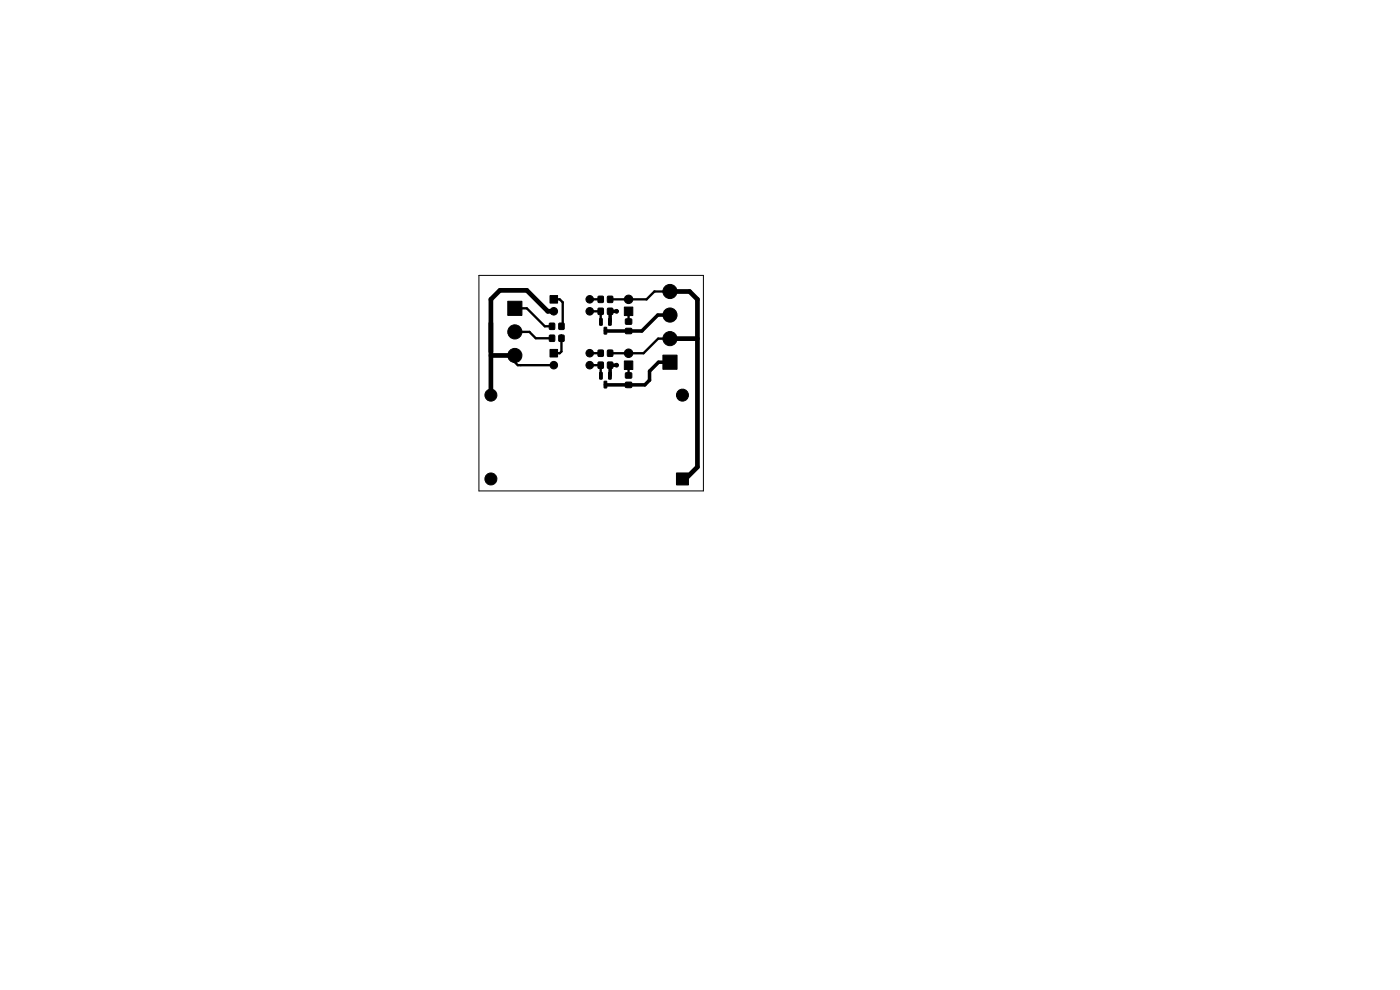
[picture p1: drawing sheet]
<svg xmlns="http://www.w3.org/2000/svg" width="297mm" height="210mm" viewBox="0 0 297 210" stroke-linecap="round" stroke-linejoin="round" font-family="sans-serif">
<path d="M101.6 58.4h47.6v45.7h-47.6z" fill="none" stroke="#000" stroke-width=".21"/>
<g fill="#000" stroke="#000" stroke-width=".21">
<path d="M107.7 63.9h3v3h-3zM116.6 71.1h1v1.3h-1zM116.6 68.6h1v1.2h-1zM116.7 74.1h1.6v1.6h-1.6zM116.7 62.7h1.6v1.6h-1.6zM118.6 71.1h1v1.3h-1zM118.6 68.6h1v1.2h-1zM126.9 62.9h1.1v1.2h-1.1zM126.9 65.4h1.1v1.3h-1.1zM126.9 74.3h1.1v1.3h-1.1zM126.9 76.8h1.1v1.3h-1.1zM127.2 79l.6 .1-.1 1.3h-.5z"/>
<path d="M127.2 67.6h.6l-.1 1.4-.5-.1zM128.2 69.5h.5l-.1 1.4-.5-.1zM128.9 62.9h1.1v1.2h-1.1zM128.9 65.4h1.1v1.3h-1.1zM128.9 74.3h1.1v1.3h-1.1zM128.9 76.8h1.1v1.3h-1.1zM129.1 79l.6 .1-.1 1.3h-.5zM129.1 67.6h.6l-.1 1.4-.5-.1zM132.7 67.7h1.3v1h-1.3zM132.7 69.7h1.3v1h-1.3zM132.7 79.1h1.3v1.1h-1.3zM132.5 76.6h1.7v1.8h-1.7z"/>
<path d="M132.5 65.1h1.7v1.8h-1.7zM140.6 75.3h3v3h-3zM128.2 80.9h.5l-.1 1.4-.5-.1zM132.7 81.1h1.3v1.1h-1.3zM143.5 100.3h2.5v2.6h-2.5z"/>
<circle cx="109.2" cy="75.4" r="1.5"/>
<circle cx="109.2" cy="70.4" r="1.5"/>
<circle cx="117.5" cy="66" r=".8"/>
<circle cx="117.5" cy="77.5" r=".8"/>
<circle cx="125.1" cy="66" r=".8"/>
<circle cx="125.1" cy="74.9" r=".8"/>
<circle cx="125.1" cy="77.5" r=".8"/>
<circle cx="125.1" cy="63.5" r=".8"/>
<circle cx="130.8" cy="66" r=".4"/>
<circle cx="130.8" cy="77.5" r=".4"/>
<circle cx="133.3" cy="63.5" r=".9"/>
<circle cx="133.3" cy="74.9" r=".9"/>
<circle cx="142.1" cy="61.8" r="1.5"/>
<circle cx="142.1" cy="66.8" r="1.5"/>
<circle cx="142.1" cy="71.8" r="1.5"/>
<circle cx="104.1" cy="83.8" r="1.27"/>
<circle cx="144.8" cy="83.8" r="1.27"/>
<circle cx="104.1" cy="101.6" r="1.27"/>
</g>
<g fill="none" stroke="#000" stroke-width=".5">
<path d="M109.2 76.8l.7 .7h7.6M109.2 70.4h3.1l1.4 1.4h3.4M109.2 65.4h2.6l3.8 3.8h1.5M117.5 63.5h1.2l.7 .6v4.8M119.1 71.1v3.5l-.4 .3h-1.2M125.1 63.5h2.3M125.1 74.9h2.2M125.1 77.5h2.2M125.1 66h2.3v2.2M127.4 77.5v2.2M133.3 66v2.2M133.3 77.5v2.1"/>
<path d="M142.1 61.8h-3.3l-1.6 1.7h-7.8M142.1 71.8h-2.5l-3.1 3.1h-7.1"/>
</g>
<g fill="none" stroke="#000" stroke-width=".25">
<path d="M109.2 75.4v1.4M110.5 77.5h.1M118.7 74.9h.1M119.4 68.9l-.3 .3M127.3 77.5h.1M127.3 74.9h.1M127.4 66h.1M127.4 63.5h.1M127.4 68.2l-.1 .1M127.4 68.2l.1 .1M127.4 79.7h.1M129.3 79.7h-.1"/>
<path d="M129.4 74.9h.1M129.4 68.2v.1M129.4 79.7h.1M129.5 66.1l-.1-.1-.2 .2M129.5 68l-.3 .3"/>
</g>
<path d="M104.1 75.4h5.1M117.5 66h-1.3l-4.4-4.4h-5.8l-1.9 1.9v20.3M142.1 61.8h4.2l1.7 1.7v35.6l-2.6 2.5h-.6M142.1 71.8h5.9" fill="none" stroke="#000" stroke-width="1"/>
<path d="M130.8 66h-1.4v2.2M130.8 77.5h-1.4v2.2M142.1 76.8h-2.4l-1.9 1.9v1.9l-1 1h-8.4M142.1 66.8h-2.6l-3.3 3.4h-7.8" fill="none" stroke="#000" stroke-width=".75"/>
</svg>
